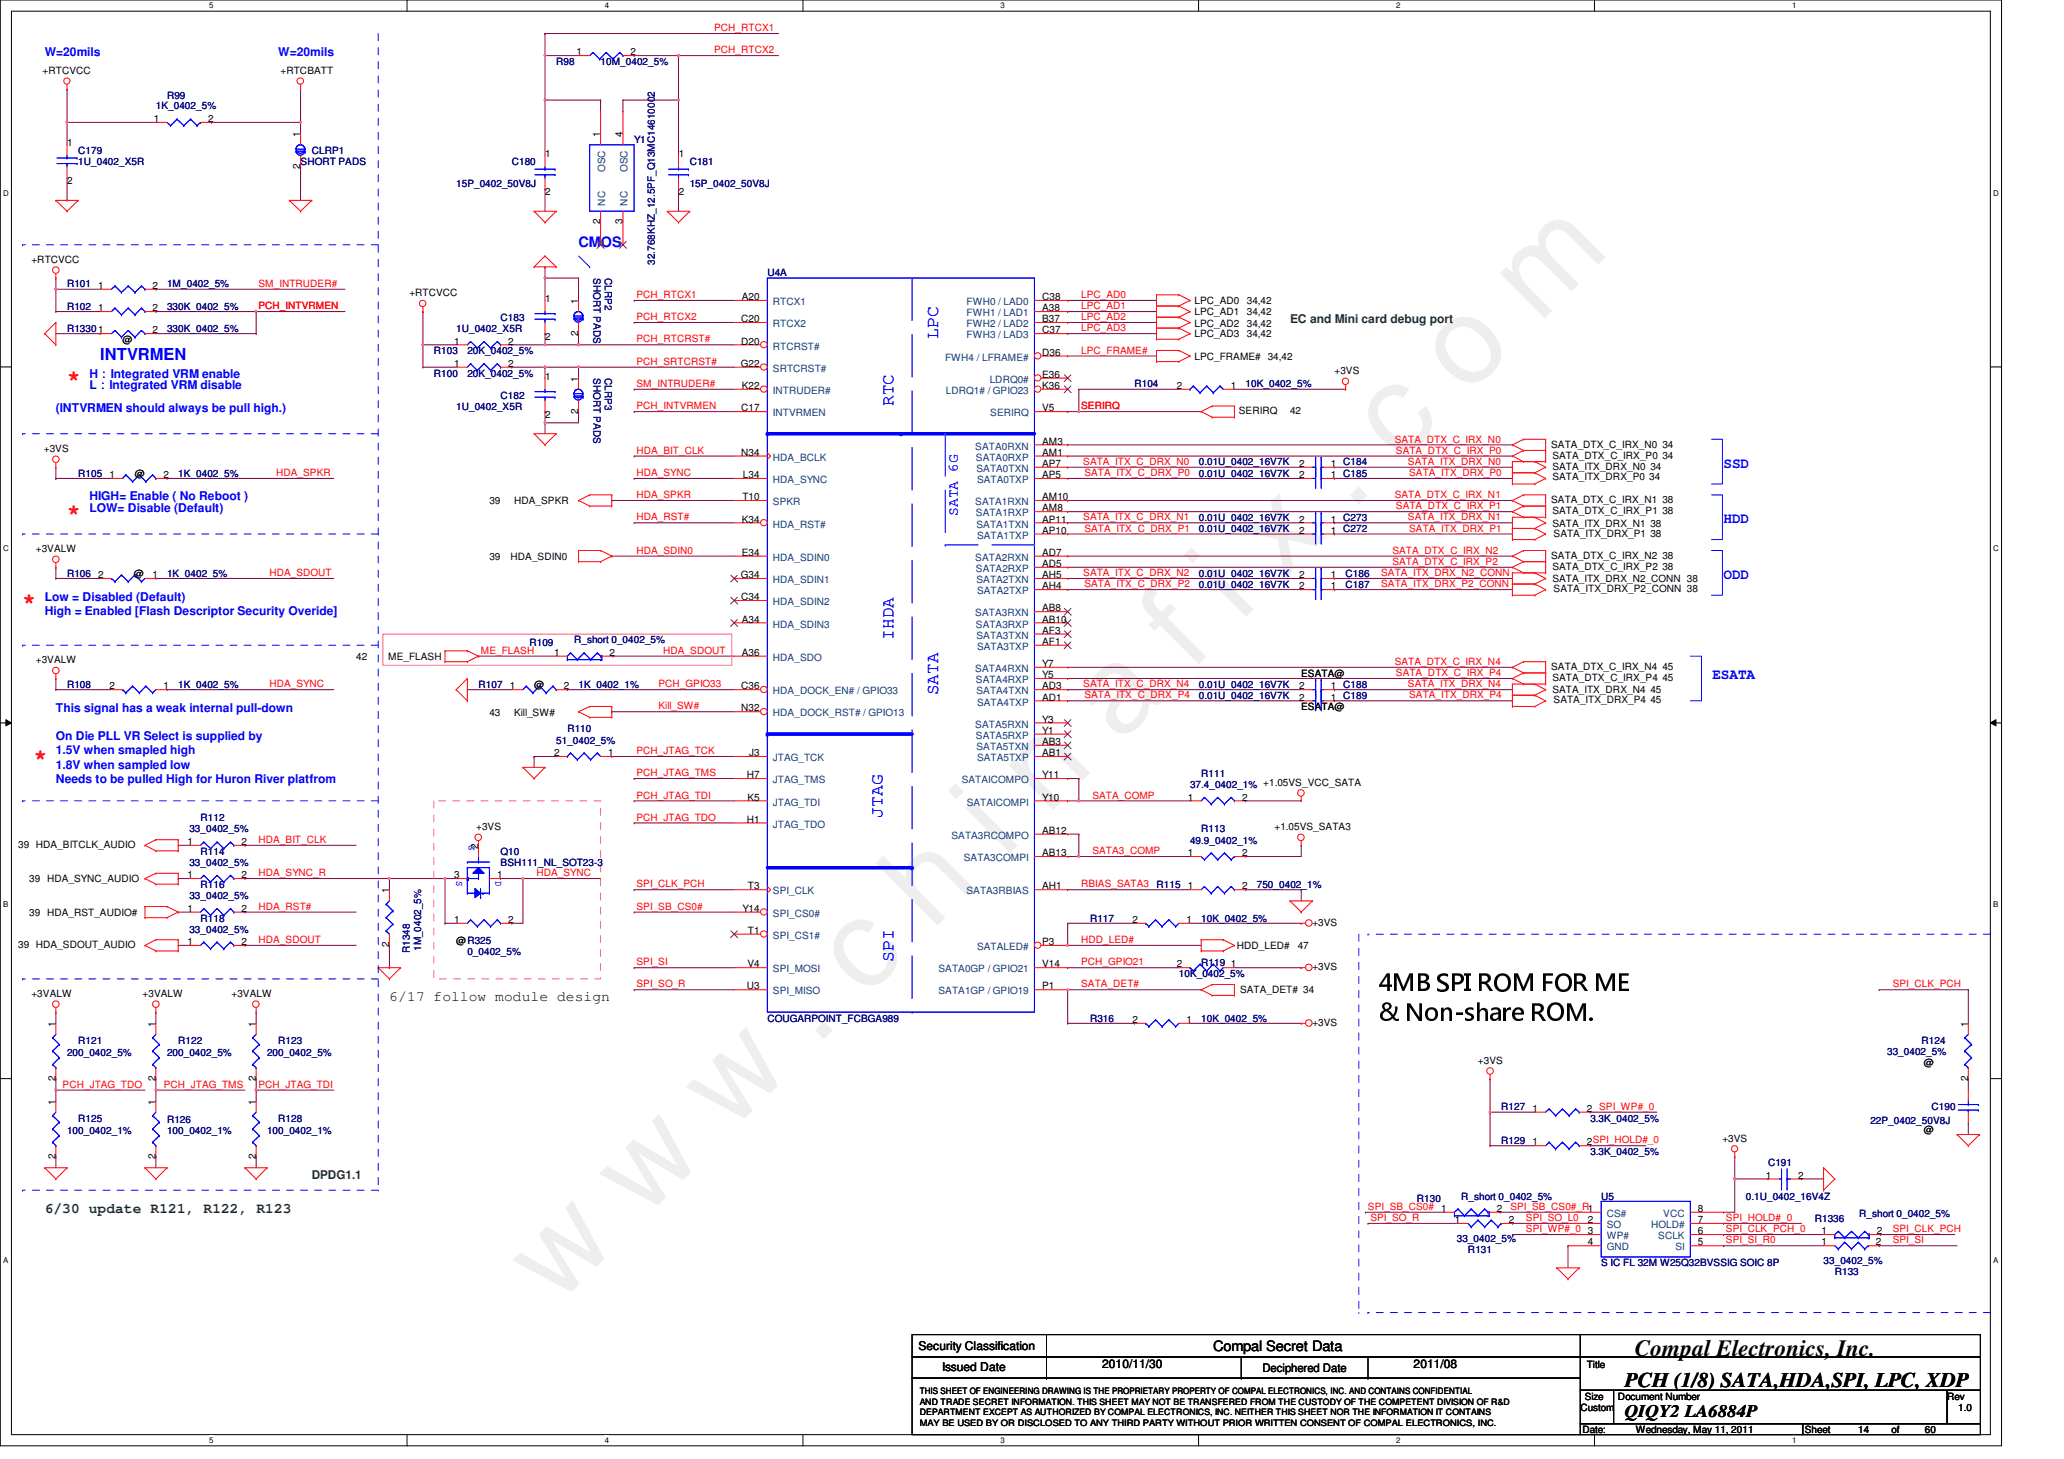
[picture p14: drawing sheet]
<svg xmlns="http://www.w3.org/2000/svg" width="297mm" height="210mm" viewBox="0 0 297 210" stroke-linecap="round" stroke-linejoin="round" font-family="sans-serif">
<defs><g id="words">
<text font-size="17.6" fill="#f0f" x="80.1" y="188" transform="rotate(-45 80.1 188)">w w w . c h i n a f i x . c o m</text>
<text font-size="3.3" x="235.3" y="195.1">Compal Electronics, Inc.</text>
<g font-size="3.2" fill="#f00">
<text x="9.6" y="55.5">*</text>
<text x="9.6" y="74.6">*</text>
<text x="3.3" y="87.5">*</text>
<text x="4.9" y="109.8">*</text>
</g>
<text font-size="3" x="233.8" y="199.5">PCH (1/8) SATA,HDA,SPI, LPC, XDP</text>
<g font-size="2.5" fill="#00f">
<text x="135" y="48.8" transform="rotate(-90 135 48.8)">LPC</text>
<text x="128.6" y="58.4" transform="rotate(-90 128.6 58.4)">RTC</text>
<text x="128.6" y="92" transform="rotate(-90 128.6 92)">IHDA</text>
<text x="135" y="100" transform="rotate(-90 135 100)">SATA</text>
<text x="127" y="117.6" transform="rotate(-90 127 117.6)">JTAG</text>
<text x="128.6" y="138.4" transform="rotate(-90 128.6 138.4)">SPI</text>
</g>
<text font-size="2.5" x="233.8" y="203.9">QIQY2 LA6884P</text>
<text font-size="2.4" fill="#00f" x="14.4" y="51.8">INTVRMEN</text>
<g font-size="2.1" fill="#00f">
<text x="83.3" y="35.5">CMOS</text>
<text x="248" y="67.3">SSD</text>
<text x="137.8" y="74.2" transform="rotate(-90 137.8 74.2)">SATA 6G</text>
<text x="248" y="75.3">HDD</text>
<text x="248" y="83.3">ODD</text>
<text x="246.4" y="97.7">ESATA</text>
</g>
<g font-size="2.1">
<text x="56" y="144">6/17 follow module design</text>
<text x="174.6" y="194.4">Compal Secret Data</text>
</g>
<text font-size="2.1" fill="#008000" x="6.4" y="174.5">6/30 update R121, R122, R123</text>
<g font-size="1.7" fill="#00f">
<text x="6.4" y="8">W=20mils</text>
<text x="40" y="8">W=20mils</text>
<text x="8" y="59.2">(INTVRMEN should always be pull high.)</text>
<text x="12.9" y="56">L</text>
<text x="12.9" y="54.4">H</text>
<text x="15.7" y="56">Integrated VRM disable</text>
<text x="16" y="54.4">Integrated VRM enable</text>
<text x="12.9" y="73.6">LOW= Disable (Default)</text>
<text x="12.9" y="72">HIGH= Enable ( No Reboot )</text>
<text x="6.4" y="86.4">Low = Disabled (Default)</text>
<text x="6.4" y="88.5">High = Enabled [Flash Descriptor Security Overide]</text>
<text x="8" y="102.4">This signal has a weak internal pull-down</text>
<text x="8" y="106.5">On Die PLL VR Select is supplied by</text>
<text x="8" y="108.5">1.5V when smapled high</text>
<text x="8" y="110.6">1.8V when sampled low</text>
<text x="8" y="112.6">Needs to be pulled High for Huron River platfrom</text>
</g>
<g font-size="1.7" fill="#008000">
<text x="185.7" y="46.4">EC and Mini card debug port</text>
<text x="44.9" y="169.6">DPDG1.1</text>
</g>
<g font-size="1.7">
<text x="132.2" y="194.3">Security Classification</text>
<text x="135.6" y="197.3">Issued Date</text>
<text x="158.6" y="196.8">2010/11/30</text>
<text x="181.7" y="197.4">Deciphered Date</text>
<text x="203.4" y="196.8">2011/08</text>
</g>
<g font-size="1.4" fill="#f00">
<text x="102.8" y="4.5">PCH_RTCX1</text>
<text x="102.8" y="7.7">PCH_RTCX2</text>
<text x="37.2" y="41.3">SM_INTRUDER#</text>
<text x="37.2" y="44.5">PCH_INTVRMEN</text>
<text x="91.6" y="42.9">PCH_RTCX1</text>
<text x="91.6" y="46.1">PCH_RTCX2</text>
<text x="155.6" y="46.1">LPC_AD2</text>
<text x="155.6" y="42.9">LPC_AD0</text>
<text x="155.6" y="47.7">LPC_AD3</text>
<text x="155.6" y="44.5">LPC_AD1</text>
<text x="91.6" y="49.3">PCH_RTCRST#</text>
<text x="91.6" y="52.5">PCH_SRTCRST#</text>
<text x="155.6" y="50.9">LPC_FRAME#</text>
<text x="91.6" y="55.7">SM_INTRUDER#</text>
<text x="91.6" y="58.9">PCH_INTVRMEN</text>
<text x="155.6" y="58.9">SERIRQ</text>
<text x="91.6" y="65.3">HDA_BIT_CLK</text>
<text x="200.7" y="63.7">SATA_DTX_C_IRX_N0</text>
<text x="200.9" y="65.3">SATA_DTX_C_IRX_P0</text>
<text x="39.7" y="68.5">HDA_SPKR</text>
<text x="91.6" y="71.7">HDA_SPKR</text>
<text x="91.6" y="68.5">HDA_SYNC</text>
<text x="155.9" y="66.9">SATA_ITX_C_DRX_N0</text>
<text x="156.1" y="68.5">SATA_ITX_C_DRX_P0</text>
<text x="200.7" y="71.7">SATA_DTX_C_IRX_N1</text>
<text x="202.6" y="66.9">SATA_ITX_DRX_N0</text>
<text x="202.8" y="68.5">SATA_ITX_DRX_P0</text>
<text x="91.6" y="74.9">HDA_RST#</text>
<text x="155.9" y="74.9">SATA_ITX_C_DRX_N1</text>
<text x="156.1" y="76.5">SATA_ITX_C_DRX_P1</text>
<text x="200.9" y="73.3">SATA_DTX_C_IRX_P1</text>
<text x="202.6" y="74.9">SATA_ITX_DRX_N1</text>
<text x="202.8" y="76.5">SATA_ITX_DRX_P1</text>
<text x="38.8" y="82.9">HDA_SDOUT</text>
<text x="91.6" y="79.7">HDA_SDIN0</text>
<text x="155.9" y="82.9">SATA_ITX_C_DRX_N2</text>
<text x="198.8" y="82.9">SATA_ITX_DRX_N2_CONN</text>
<text x="200.4" y="79.7">SATA_DTX_C_IRX_N2</text>
<text x="200.4" y="81.3">SATA_DTX_C_IRX_P2</text>
<text x="156.1" y="84.5">SATA_ITX_C_DRX_P2</text>
<text x="198.8" y="84.5">SATA_ITX_DRX_P2_CONN</text>
<text x="69.2" y="94.1">ME_FLASH</text>
<text x="95.4" y="94.1">HDA_SDOUT</text>
<text x="200.7" y="95.7">SATA_DTX_C_IRX_N4</text>
<text x="38.8" y="98.9">HDA_SYNC</text>
<text x="94.8" y="98.9">PCH_GPIO33</text>
<text x="155.9" y="98.9">SATA_ITX_C_DRX_N4</text>
<text x="156.1" y="100.5">SATA_ITX_C_DRX_P4</text>
<text x="200.9" y="97.3">SATA_DTX_C_IRX_P4</text>
<text x="202.6" y="98.9">SATA_ITX_DRX_N4</text>
<text x="202.8" y="100.5">SATA_ITX_DRX_P4</text>
<text x="94.8" y="102.1">Kill_SW#</text>
<text x="91.6" y="108.5">PCH_JTAG_TCK</text>
<text x="91.6" y="111.7">PCH_JTAG_TMS</text>
<text x="91.6" y="114.9">PCH_JTAG_TDI</text>
<text x="91.6" y="118.1">PCH_JTAG_TDO</text>
<text x="157.2" y="114.9">SATA_COMP</text>
<text x="37.2" y="121.3">HDA_BIT_CLK</text>
<text x="157.2" y="122.9">SATA3_COMP</text>
<text x="37.2" y="130.9">HDA_RST#</text>
<text x="37.2" y="126.1">HDA_SYNC_R</text>
<text x="77.2" y="126.1">HDA_SYNC</text>
<text x="91.6" y="127.7">SPI_CLK_PCH</text>
<text x="91.6" y="130.9">SPI_SB_CS0#</text>
<text x="155.6" y="127.7">RBIAS_SATA3</text>
<text x="37.2" y="135.7">HDA_SDOUT</text>
<text x="155.6" y="135.7">HDD_LED#</text>
<text x="91.6" y="138.9">SPI_SI</text>
<text x="91.6" y="142.1">SPI_SO_R</text>
<text x="155.6" y="138.9">PCH_GPIO21</text>
<text x="155.6" y="142.1">SATA_DET#</text>
<text x="272.4" y="142.1">SPI_CLK_PCH</text>
<text x="9" y="156.5">PCH_JTAG_TDO</text>
<text x="23.6" y="156.5">PCH_JTAG_TMS</text>
<text x="37.2" y="156.5">PCH_JTAG_TDI</text>
<text x="196.9" y="174.1">SPI_SB_CS0#</text>
<text x="197.2" y="175.7">SPI_SO_R</text>
<text x="217.4" y="174.1">SPI_SB_CS0#_R1</text>
<text x="219.6" y="177.3">SPI_WP#_0</text>
<text x="219.6" y="175.7">SPI_SO_L0</text>
<text x="248.4" y="175.7">SPI_HOLD#_0</text>
<text x="248.4" y="178.9">SPI_SI_R0</text>
<text x="248.4" y="177.3">SPI_CLK_PCH_0</text>
<text x="272.4" y="178.9">SPI_SI</text>
<text x="272.4" y="177.3">SPI_CLK_PCH</text>
</g>
<g font-size="1.4">
<text x="6.1" y="10.6">+RTCVCC</text>
<text x="40.4" y="10.6">+RTCBATT</text>
<text x="83" y="8">1</text>
<text x="90.8" y="8">2</text>
<text x="22.1" y="17.6">1</text>
<text x="30" y="17.6">2</text>
<text x="9.7" y="21">1</text>
<text x="43.2" y="19.7" transform="rotate(-90 43.2 19.7)">1</text>
<text x="78.5" y="22.6">1</text>
<text x="86.4" y="19.7" transform="rotate(-90 86.4 19.7)">1</text>
<text x="89.6" y="19.7" transform="rotate(-90 89.6 19.7)">4</text>
<text x="97.7" y="22.6">1</text>
<text x="9.7" y="26.5">2</text>
<text x="43.2" y="24.3" transform="rotate(-90 43.2 24.3)">2</text>
<text x="78.5" y="28.1">2</text>
<text x="97.7" y="28.1">2</text>
<text x="86.4" y="32.3" transform="rotate(-90 86.4 32.3)">2</text>
<text x="89.6" y="32.3" transform="rotate(-90 89.6 32.3)">3</text>
<text x="4.5" y="37.8">+RTCVCC</text>
<text x="14.1" y="41.6">1</text>
<text x="22" y="41.6">2</text>
<text x="14.1" y="44.8">1</text>
<text x="22" y="48">2</text>
<text x="22" y="44.8">2</text>
<text x="58.9" y="42.6">+RTCVCC</text>
<text x="78.5" y="43.4">1</text>
<text x="83.2" y="43.7" transform="rotate(-90 83.2 43.7)">1</text>
<text x="106.7" y="46.4">C20</text>
<text x="106.8" y="43.2">A20</text>
<text x="150" y="43.2">C38</text>
<text x="150" y="44.8">A38</text>
<text x="150" y="46.4">B37</text>
<text x="150" y="48">C37</text>
<text x="171.9" y="43.8">LPC_AD0</text>
<text x="171.9" y="45.4">LPC_AD1</text>
<text x="171.9" y="47">LPC_AD2</text>
<text x="179.4" y="43.8">34,42</text>
<text x="179.4" y="45.4">34,42</text>
<text x="179.4" y="47">34,42</text>
<text x="17.6" y="49.4">@</text>
<text x="65.4" y="49.6">1</text>
<text x="65.4" y="52.8">1</text>
<text x="73.1" y="49.6">2</text>
<text x="73.1" y="52.8">2</text>
<text x="78.5" y="48.8">2</text>
<text x="83.2" y="48.3" transform="rotate(-90 83.2 48.3)">2</text>
<text x="106.6" y="52.8">G22</text>
<text x="106.7" y="49.6">D20</text>
<text x="150" y="51.2">D36</text>
<text x="171.9" y="48.6">LPC_AD3</text>
<text x="171.9" y="51.8">LPC_FRAME# 34,42</text>
<text x="179.4" y="48.6">34,42</text>
<text x="192" y="53.8">+3VS</text>
<text x="78.5" y="54.6">1</text>
<text x="83.2" y="59.5" transform="rotate(-90 83.2 59.5)">2</text>
<text x="83.2" y="54.9" transform="rotate(-90 83.2 54.9)">1</text>
<text x="106.7" y="59.2">C17</text>
<text x="106.8" y="56">K22</text>
<text x="150" y="56">K36</text>
<text x="150" y="54.4">E36</text>
<text x="150" y="59.2">V5</text>
<text x="169.4" y="56">2</text>
<text x="177.1" y="56">1</text>
<text x="178.3" y="59.6">SERIRQ</text>
<text x="185.7" y="59.6">42</text>
<text x="6.3" y="65.1">+3VS</text>
<text x="78.5" y="60.1">2</text>
<text x="106.7" y="65.6">N34</text>
<text x="150" y="64">AM3</text>
<text x="150" y="65.6">AM1</text>
<text x="223.2" y="64.4">SATA_DTX_C_IRX_N0 34</text>
<text x="223.4" y="66">SATA_DTX_C_IRX_P0 34</text>
<text x="15.7" y="68.8">1</text>
<text x="19.4" y="68.6">@</text>
<text x="23.5" y="68.8">2</text>
<text x="106.8" y="72">T10</text>
<text x="106.9" y="68.8">L34</text>
<text x="150" y="67.2">AP7</text>
<text x="150" y="68.8">AP5</text>
<text x="150" y="72">AM10</text>
<text x="187" y="68.8">2</text>
<text x="187" y="67.2">2</text>
<text x="191.5" y="68.8">1 C185</text>
<text x="191.5" y="67.2">1 C184</text>
<text x="223.4" y="67.6">SATA_ITX_DRX_N0 34</text>
<text x="223.4" y="69">SATA_ITX_DRX_P0 34</text>
<text x="70.4" y="72.6">39</text>
<text x="74" y="72.6">HDA_SPKR</text>
<text x="106.8" y="75.2">K34</text>
<text x="150" y="73.6">AM8</text>
<text x="150" y="75.2">AP11</text>
<text x="150" y="76.8">AP10</text>
<text x="187" y="76.8">2</text>
<text x="187" y="75.2">2</text>
<text x="191.5" y="76.8">1 C272</text>
<text x="191.5" y="75.2">1 C273</text>
<text x="223.2" y="72.4">SATA_DTX_C_IRX_N1 38</text>
<text x="223.4" y="75.8">SATA_ITX_DRX_N1 38</text>
<text x="223.4" y="74">SATA_DTX_C_IRX_P1 38</text>
<text x="223.6" y="77.2">SATA_ITX_DRX_P1 38</text>
<text x="5.2" y="79.5">+3VALW</text>
<text x="14.1" y="83.2">2</text>
<text x="19.3" y="83">@</text>
<text x="22" y="83.2">1</text>
<text x="70.4" y="80.6">39</text>
<text x="73.5" y="80.6">HDA_SDIN0</text>
<text x="106.6" y="83.2">G34</text>
<text x="106.8" y="80">E34</text>
<text x="150" y="80">AD7</text>
<text x="150" y="81.6">AD5</text>
<text x="150" y="83.2">AH5</text>
<text x="187" y="83.2">2</text>
<text x="191.5" y="83.2">1</text>
<text x="223.2" y="80.4">SATA_DTX_C_IRX_N2 38</text>
<text x="223.4" y="82">SATA_DTX_C_IRX_P2 38</text>
<text x="223.4" y="83.8">SATA_ITX_DRX_N2_CONN 38</text>
<text x="106.7" y="86.4">C34</text>
<text x="106.8" y="89.6">A34</text>
<text x="150" y="84.8">AH4</text>
<text x="150" y="88">AB8</text>
<text x="150" y="89.6">AB10</text>
<text x="187" y="84.8">2</text>
<text x="191.5" y="84.8">1</text>
<text x="223.6" y="85.2">SATA_ITX_DRX_P2_CONN 38</text>
<text x="5.2" y="95.5">+3VALW</text>
<text x="51.3" y="95">42</text>
<text x="55.9" y="95">ME_FLASH</text>
<text x="79.7" y="94.4">1</text>
<text x="87.7" y="94.4">2</text>
<text x="106.8" y="94.4">A36</text>
<text x="150" y="91.2">AF3</text>
<text x="150" y="92.8">AF1</text>
<text x="150" y="96">Y7</text>
<text x="15.7" y="99.2">2</text>
<text x="23.5" y="99.2">1</text>
<text x="73.4" y="99.2">1</text>
<text x="76.9" y="99">@</text>
<text x="81.1" y="99.2">2</text>
<text x="106.7" y="99.2">C36</text>
<text x="150" y="97.6">Y5</text>
<text x="150" y="99.2">AD3</text>
<text x="150" y="100.8">AD1</text>
<text x="187" y="99.2">2</text>
<text x="187" y="100.8">2</text>
<text x="187.3" y="97.4">ESATA@</text>
<text x="191.5" y="99.2">1 C188</text>
<text x="191.5" y="100.8">1 C189</text>
<text x="223.2" y="96.4">SATA_DTX_C_IRX_N4 45</text>
<text x="223.4" y="99.8">SATA_ITX_DRX_N4 45</text>
<text x="223.4" y="98">SATA_DTX_C_IRX_P4 45</text>
<text x="223.6" y="101.2">SATA_ITX_DRX_P4 45</text>
<text x="70.4" y="103">43</text>
<text x="74" y="103">Kill_SW#</text>
<text x="106.7" y="102.4">N32</text>
<text x="150" y="104">Y3</text>
<text x="150" y="105.6">Y1</text>
<text x="150" y="107.2">AB3</text>
<text x="187.3" y="102.2">ESATA@</text>
<text x="79.7" y="108.8">2</text>
<text x="87.5" y="108.8">1</text>
<text x="107.5" y="112">H7</text>
<text x="107.8" y="108.8">J3</text>
<text x="150" y="108.8">AB1</text>
<text x="150" y="112">Y11</text>
<text x="68.5" y="119.5">+3VS</text>
<text x="107.5" y="118.4">H1</text>
<text x="107.6" y="115.2">K5</text>
<text x="150" y="115.2">Y10</text>
<text x="150" y="120">AB12</text>
<text x="171" y="115.2">1</text>
<text x="178.8" y="115.2">2</text>
<text x="183.4" y="119.5">+1.05VS_SATA3</text>
<text x="2.6" y="122">39 HDA_BITCLK_AUDIO</text>
<text x="27" y="121.6">1</text>
<text x="34.7" y="121.6">2</text>
<text x="68.8" y="122.1" transform="rotate(-90 68.8 122.1)">2</text>
<text x="150" y="123.2">AB13</text>
<text x="171" y="123.2">1</text>
<text x="178.8" y="123.2">2</text>
<text x="4.2" y="126.8">39 HDA_SYNC_AUDIO</text>
<text x="4.2" y="131.8">39 HDA_RST_AUDIO#</text>
<text x="27" y="131.2">1</text>
<text x="27" y="126.4">1</text>
<text x="34.7" y="131.2">2</text>
<text x="34.7" y="126.4">2</text>
<text x="56" y="128.5" transform="rotate(-90 56 128.5)">1</text>
<text x="65.4" y="126.4">3</text>
<text x="71.5" y="126.4">1</text>
<text x="106.8" y="131.2">Y14</text>
<text x="107.6" y="128">T3</text>
<text x="150" y="128">AH1</text>
<text x="171" y="128">1</text>
<text x="178.8" y="128">2</text>
<text x="2.6" y="136.4">39 HDA_SDOUT_AUDIO</text>
<text x="27" y="136">1</text>
<text x="34.7" y="136">2</text>
<text x="56" y="136.3" transform="rotate(-90 56 136.3)">2</text>
<text x="65.4" y="132.8">1</text>
<text x="65.6" y="135.8">@R325</text>
<text x="73.1" y="132.8">2</text>
<text x="107.6" y="134.4">T1</text>
<text x="150" y="136">P3</text>
<text x="163" y="132.8">2</text>
<text x="170.8" y="132.8">1</text>
<text x="178" y="136.6">HDD_LED#</text>
<text x="186.8" y="136.6">47</text>
<text x="188.9" y="133.2">+3VS</text>
<text x="4.5" y="143.5">+3VALW</text>
<text x="20.5" y="143.5">+3VALW</text>
<text x="33.3" y="143.5">+3VALW</text>
<text x="107.5" y="142.4">U3</text>
<text x="107.6" y="139.2">V4</text>
<text x="150" y="139.2">V14</text>
<text x="150" y="142.4">P1</text>
<text x="169.4" y="139.2">2</text>
<text x="177.1" y="139.2">1</text>
<text x="178.5" y="142.8">SATA_DET# 34</text>
<text x="188.9" y="139.6">+3VS</text>
<text x="8" y="147.7" transform="rotate(-90 8 147.7)">1</text>
<text x="22.4" y="147.7" transform="rotate(-90 22.4 147.7)">1</text>
<text x="36.8" y="147.7" transform="rotate(-90 36.8 147.7)">1</text>
<text x="163" y="147.2">2</text>
<text x="170.8" y="147.2">1</text>
<text x="188.9" y="147.6">+3VS</text>
<text x="283.2" y="147.7" transform="rotate(-90 283.2 147.7)">1</text>
<text x="8" y="155.5" transform="rotate(-90 8 155.5)">2</text>
<text x="22.4" y="155.5" transform="rotate(-90 22.4 155.5)">2</text>
<text x="36.8" y="155.5" transform="rotate(-90 36.8 155.5)">2</text>
<text x="212.7" y="153.1">+3VS</text>
<text x="276.9" y="153.4">@</text>
<text x="283.2" y="155.5" transform="rotate(-90 283.2 155.5)">2</text>
<text x="8" y="158.9" transform="rotate(-90 8 158.9)">1</text>
<text x="22.4" y="158.9" transform="rotate(-90 22.4 158.9)">1</text>
<text x="36.8" y="158.9" transform="rotate(-90 36.8 158.9)">1</text>
<text x="220.5" y="160">1</text>
<text x="228.4" y="160">2 SPI_WP#_0</text>
<text x="8" y="166.7" transform="rotate(-90 8 166.7)">2</text>
<text x="22.4" y="166.7" transform="rotate(-90 22.4 166.7)">2</text>
<text x="36.8" y="166.7" transform="rotate(-90 36.8 166.7)">2</text>
<text x="220.5" y="164.8">1</text>
<text x="228.4" y="164.8">2SPI_HOLD#_0</text>
<text x="247.9" y="164.2">+3VS</text>
<text x="276.9" y="163">@</text>
<text x="254.1" y="169.6">1</text>
<text x="258.8" y="169.6">2</text>
<text x="207.4" y="174.4">1</text>
<text x="209.4" y="176">1</text>
<text x="215.4" y="174.4">2</text>
<text x="217.1" y="176">2</text>
<text x="228.5" y="176">2</text>
<text x="228.5" y="177.6">3</text>
<text x="228.5" y="179.2">4</text>
<text x="244.4" y="174.4">8</text>
<text x="244.4" y="176">7</text>
<text x="244.4" y="177.6">6</text>
<text x="244.4" y="179.2">5</text>
<text x="262.1" y="179.2">1</text>
<text x="262.1" y="177.6">1</text>
<text x="270" y="179.2">2</text>
<text x="270.1" y="177.6">2</text>
<text x="228.4" y="196.7">Title</text>
<text x="227.4" y="203">Custom</text>
<text x="228.1" y="201.4">Size</text>
<text x="232.9" y="201.4">Document Number</text>
<text x="280.2" y="201.4">Rev</text>
<text x="281.8" y="203">1.0</text>
<text x="227.7" y="206.2">Date:</text>
<text x="235.4" y="206.2">Wednesday, May 11, 2011</text>
<text x="259.7" y="206.2">Sheet</text>
<text x="267.4" y="206.2">14</text>
<text x="272.2" y="206.2">of</text>
<text x="277" y="206.2">60</text>
</g>
<g font-size="1.4" fill="#000080">
<text x="80" y="9.4">R98</text>
<text x="86.4" y="9.4">10M_0402_5%</text>
<text x="22.4" y="15.7">1K_0402_5%</text>
<text x="24" y="14.2">R99</text>
<text x="11.3" y="22.2">C179</text>
<text x="11.3" y="23.7">1U_0402_X5R</text>
<text x="43.3" y="23.7">SHORT PADS</text>
<text x="44.9" y="22.2">CLRP1</text>
<text x="73.7" y="23.7">C180</text>
<text x="91.3" y="20.6">Y1</text>
<text x="99.3" y="23.7">C181</text>
<text x="65.6" y="27">15P_0402_50V8J</text>
<text x="99.3" y="27">15P_0402_50V8J</text>
<text x="9.6" y="41.4">R101</text>
<text x="24" y="41.4">1M_0402_5%</text>
<text x="85.4" y="40" transform="rotate(90 85.4 40)">SHORT PADS</text>
<text x="87" y="40" transform="rotate(90 87 40)">CLRP2</text>
<text x="94.2" y="38.1" transform="rotate(-90 94.2 38.1)">32.768KHZ_12.5PF_Q13MC14610002</text>
<text x="110.4" y="39.7">U4A</text>
<text x="9.6" y="47.7">R13301</text>
<text x="9.6" y="44.6">R102</text>
<text x="24" y="44.6">330K_0402_5%</text>
<text x="24" y="47.7">330K_0402_5%</text>
<text x="65.6" y="47.7">1U_0402_X5R</text>
<text x="72" y="46.2">C183</text>
<text x="62.4" y="51">R103</text>
<text x="67.3" y="51">20K_0402_5%</text>
<text x="62.4" y="54.2">R100</text>
<text x="65.6" y="59">1U_0402_X5R</text>
<text x="67.3" y="54.2">20K_0402_5%</text>
<text x="72" y="57.4">C182</text>
<text x="85.4" y="54.4" transform="rotate(90 85.4 54.4)">SHORT PADS</text>
<text x="87" y="54.4" transform="rotate(90 87 54.4)">CLRP3</text>
<text x="163.3" y="55.7">R104</text>
<text x="179.3" y="55.7">10K_0402_5%</text>
<text x="11.3" y="68.6">R105</text>
<text x="25.6" y="68.6">1K_0402_5%</text>
<text x="172.5" y="68.6">0.01U_0402_16V7K</text>
<text x="172.5" y="67">0.01U_0402_16V7K</text>
<text x="172.5" y="76.6">0.01U_0402_16V7K</text>
<text x="172.5" y="75">0.01U_0402_16V7K</text>
<text x="9.6" y="83">R106</text>
<text x="24" y="83">1K_0402_5%</text>
<text x="172.5" y="83">0.01U_0402_16V7K</text>
<text x="193.7" y="83">C186</text>
<text x="172.5" y="84.6">0.01U_0402_16V7K</text>
<text x="193.7" y="84.6">C187</text>
<text x="76.2" y="92.9">R109</text>
<text x="82.6" y="92.6">R_short 0_0402_5%</text>
<text x="9.6" y="99">R108</text>
<text x="25.6" y="99">1K_0402_5%</text>
<text x="68.9" y="99">R107</text>
<text x="83.3" y="99">1K_0402_1%</text>
<text x="172.5" y="99">0.01U_0402_16V7K</text>
<text x="172.5" y="100.6">0.01U_0402_16V7K</text>
<text x="80" y="107">51_0402_5%</text>
<text x="81.7" y="105.4">R110</text>
<text x="171.3" y="113.4">37.4_0402_1% +1.05VS_VCC_SATA</text>
<text x="172.9" y="111.8">R111</text>
<text x="27.3" y="119.8">33_0402_5%</text>
<text x="28.9" y="118.2">R112</text>
<text x="172.9" y="119.8">R113</text>
<text x="27.3" y="124.6">33_0402_5%</text>
<text x="28.9" y="123">R114</text>
<text x="72" y="123">Q10</text>
<text x="72" y="124.6">BSH111_NL_SOT23-3</text>
<text x="171.3" y="121.4">49.9_0402_1%</text>
<text x="27.3" y="129.4">33_0402_5%</text>
<text x="28.9" y="127.8">R116</text>
<text x="166.4" y="127.8">R115</text>
<text x="180.9" y="127.8">750_0402_1%</text>
<text x="27.3" y="134.2">33_0402_5%</text>
<text x="28.9" y="132.6">R118</text>
<text x="59" y="137.1" transform="rotate(-90 59 137.1)">R1348</text>
<text x="60.6" y="136.8" transform="rotate(-90 60.6 136.8)">1M_0402_5%</text>
<text x="67.3" y="137.4">0_0402_5%</text>
<text x="156.9" y="132.6">R117</text>
<text x="172.9" y="132.6">10K_0402_5%</text>
<text x="169.7" y="140.6">10K_0402_5%</text>
<text x="172.9" y="139">R119</text>
<text x="110.4" y="147">COUGARPOINT_FCBGA989</text>
<text x="156.9" y="147">R316</text>
<text x="172.9" y="147">10K_0402_5%</text>
<text x="9.6" y="151.9">200_0402_5%</text>
<text x="11.3" y="150.2">R121</text>
<text x="24" y="151.9">200_0402_5%</text>
<text x="25.6" y="150.2">R122</text>
<text x="38.4" y="151.9">200_0402_5%</text>
<text x="40" y="150.2">R123</text>
<text x="271.6" y="151.8">33_0402_5%</text>
<text x="276.5" y="150.2">R124</text>
<text x="11.3" y="161.4">R125</text>
<text x="24" y="161.5">R126</text>
<text x="40" y="161.4">R128</text>
<text x="216" y="159.8">R127</text>
<text x="228.9" y="161.4">3.3K_0402_5%</text>
<text x="269.2" y="161.7">22P_0402_50V8J</text>
<text x="278" y="159.8">C190</text>
<text x="9.6" y="163.1">100_0402_1%</text>
<text x="24" y="163.1">100_0402_1%</text>
<text x="38.4" y="163.1">100_0402_1%</text>
<text x="216" y="164.6">R129</text>
<text x="228.9" y="166.2">3.3K_0402_5%</text>
<text x="254.4" y="167.8">C191</text>
<text x="203.9" y="172.9">R130</text>
<text x="210.3" y="172.6">R_short 0_0402_5%</text>
<text x="230.4" y="172.6">U5</text>
<text x="251.3" y="172.6">0.1U_0402_16V4Z</text>
<text x="209.7" y="178.6">33_0402_5%</text>
<text x="261.2" y="175.8">R1336</text>
<text x="267.6" y="175.1">R_short 0_0402_5%</text>
<text x="211.3" y="180.2">R131</text>
<text x="230.4" y="182.2">S IC FL 32M W25Q32BVSSIG SOIC 8P</text>
<text x="262.4" y="181.8">33_0402_5%</text>
<text x="264" y="183.5">R133</text>
</g>
<g font-size="1.4" fill="#004080">
<text x="87.1" y="29.6" transform="rotate(-90 87.1 29.6)">NC</text>
<text x="87.1" y="24.8" transform="rotate(-90 87.1 24.8)">OSC</text>
<text x="90.3" y="29.6" transform="rotate(-90 90.3 29.6)">NC</text>
<text x="90.3" y="24.8" transform="rotate(-90 90.3 24.8)">OSC</text>
<text x="111.2" y="43.9">RTCX1</text>
<text x="111.2" y="47.1">RTCX2</text>
<text x="139.1" y="43.9">FWH0 / LAD0</text>
<text x="139.1" y="45.5">FWH1 / LAD1</text>
<text x="139.1" y="47.1">FWH2 / LAD2</text>
<text x="111.2" y="50.3">RTCRST#</text>
<text x="111.2" y="53.5">SRTCRST#</text>
<text x="136" y="51.9">FWH4 / LFRAME#</text>
<text x="139.1" y="48.7">FWH3 / LAD3</text>
<text x="111.2" y="59.9">INTVRMEN</text>
<text x="111.2" y="56.7">INTRUDER#</text>
<text x="136.1" y="56.7">LDRQ1# / GPIO23</text>
<text x="142.4" y="55.1">LDRQ0#</text>
<text x="142.5" y="59.9">SERIRQ</text>
<text x="140.4" y="64.7">SATA0RXN</text>
<text x="111.2" y="66.3">HDA_BCLK</text>
<text x="111.2" y="69.5">HDA_SYNC</text>
<text x="140.4" y="66.3">SATA0RXP</text>
<text x="140.5" y="67.9">SATA0TXN</text>
<text x="140.6" y="69.5">SATA0TXP</text>
<text x="111.2" y="75.9">HDA_RST#</text>
<text x="111.2" y="72.7">SPKR</text>
<text x="140.4" y="72.7">SATA1RXN</text>
<text x="140.4" y="74.3">SATA1RXP</text>
<text x="140.5" y="75.9">SATA1TXN</text>
<text x="140.6" y="77.5">SATA1TXP</text>
<text x="111.2" y="80.7">HDA_SDIN0</text>
<text x="111.2" y="83.9">HDA_SDIN1</text>
<text x="140.4" y="80.7">SATA2RXN</text>
<text x="140.4" y="82.3">SATA2RXP</text>
<text x="140.5" y="83.9">SATA2TXN</text>
<text x="111.2" y="87.1">HDA_SDIN2</text>
<text x="140.4" y="88.7">SATA3RXN</text>
<text x="140.6" y="85.5">SATA2TXP</text>
<text x="111.2" y="95.1">HDA_SDO</text>
<text x="111.2" y="90.3">HDA_SDIN3</text>
<text x="140.4" y="90.3">SATA3RXP</text>
<text x="140.5" y="91.9">SATA3TXN</text>
<text x="140.6" y="93.5">SATA3TXP</text>
<text x="111.2" y="99.9">HDA_DOCK_EN# / GPIO33</text>
<text x="140.4" y="96.7">SATA4RXN</text>
<text x="140.4" y="98.3">SATA4RXP</text>
<text x="140.5" y="99.9">SATA4TXN</text>
<text x="140.6" y="101.5">SATA4TXP</text>
<text x="111.2" y="103.1">HDA_DOCK_RST# / GPIO13</text>
<text x="140.4" y="104.7">SATA5RXN</text>
<text x="140.4" y="106.3">SATA5RXP</text>
<text x="140.5" y="107.9">SATA5TXN</text>
<text x="111.2" y="109.5">JTAG_TCK</text>
<text x="111.2" y="112.7">JTAG_TMS</text>
<text x="138.4" y="112.7">SATAICOMPO</text>
<text x="140.6" y="109.5">SATA5TXP</text>
<text x="111.2" y="115.9">JTAG_TDI</text>
<text x="111.2" y="119.1">JTAG_TDO</text>
<text x="139.1" y="115.9">SATAICOMPI</text>
<text x="136.9" y="120.7">SATA3RCOMPO</text>
<text x="138.7" y="123.9">SATA3COMPI</text>
<text x="111.2" y="128.7">SPI_CLK</text>
<text x="111.2" y="131.9">SPI_CS0#</text>
<text x="139.1" y="128.7">SATA3RBIAS</text>
<text x="111.2" y="135.1">SPI_CS1#</text>
<text x="140.6" y="136.7">SATALED#</text>
<text x="111.2" y="139.9">SPI_MOSI</text>
<text x="111.2" y="143.1">SPI_MISO</text>
<text x="135.1" y="139.9">SATA0GP / GPIO21</text>
<text x="135.1" y="143.1">SATA1GP / GPIO19</text>
<text x="231.2" y="175.1">CS#</text>
<text x="231.2" y="176.7">SO</text>
<text x="231.2" y="178.3">WP#</text>
<text x="231.2" y="179.9">GND</text>
<text x="237.6" y="176.7">HOLD#</text>
<text x="238.7" y="178.3">SCLK</text>
<text x="239.4" y="175.1">VCC</text>
<text x="241.1" y="179.9">SI</text>
</g>
<g font-size="1.4" fill="#00f">
<text x="67.5" y="121.6" transform="rotate(90 67.5 121.6)">G</text>
<text x="65.7" y="126.7" transform="rotate(90 65.7 126.7)">S</text>
<text x="71.3" y="126.7" transform="rotate(90 71.3 126.7)">D</text>
</g>
<g font-size="1.3">
<text x="132.4" y="200.6">THIS SHEET OF ENGINEERING DRAWING IS THE PROPRIETARY PROPERTY OF COMPAL ELECTRONICS, INC. AND CONTAINS CONFIDENTIAL</text>
<text x="132.4" y="202.1">AND TRADE SECRET INFORMATION. THIS SHEET MAY NOT BE TRANSFERED FROM THE CUSTODY OF THE COMPETENT DIVISION OF R&amp;D</text>
<text x="132.4" y="203.6">DEPARTMENT EXCEPT AS AUTHORIZED BY COMPAL ELECTRONICS, INC. NEITHER THIS SHEET NOR THE INFORMATION IT CONTAINS</text>
<text x="132.4" y="205.1">MAY BE USED BY OR DISCLOSED TO ANY THIRD PARTY WITHOUT PRIOR WRITTEN CONSENT OF COMPAL ELECTRONICS, INC.</text>
</g>
<g font-size="1.1">
<text x="30.1" y="1.1">5</text>
<text x="87" y="1.1">4</text>
<text x="144" y="1.1">3</text>
<text x="200.9" y="1.1">2</text>
<text x="257.9" y="1.1">1</text>
<text x=".5" y="28.1">D</text>
<text x="286.9" y="28.1">D</text>
<text x=".5" y="79.3">C</text>
<text x="286.9" y="79.3">C</text>
<text x=".5" y="130.5">B</text>
<text x="286.9" y="130.5">B</text>
<text x=".5" y="181.7">A</text>
<text x="286.9" y="181.7">A</text>
<text x="30.1" y="207.5">5</text>
<text x="87" y="207.5">4</text>
<text x="144" y="207.5">3</text>
<text x="200.9" y="207.5">2</text>
<text x="257.9" y="207.5">1</text>
</g>
</g></defs>
<path d="M0 0h288.1v208h-288.1zM1.6 1.6h284.8v204.8h-284.8z" fill="none" stroke="#000" stroke-width=".14"/>
<g fill="#fff">
<path d="M30.1 .2h.6v1.2h-.6z"/>
<path d="M30.1 206.6h.6v1.2h-.6z"/>
</g>
<path d="M58.6 0v1.6M58.6 206.4v1.6" fill="none" stroke="#000" stroke-width=".14"/>
<g fill="#fff">
<path d="M87 .2h.6v1.2h-.6z"/>
<path d="M87 206.6h.6v1.2h-.6z"/>
</g>
<path d="M115.6 0v1.6M115.6 206.4v1.6" fill="none" stroke="#000" stroke-width=".14"/>
<g fill="#fff">
<path d="M144 .2h.6v1.2h-.6z"/>
<path d="M144 206.6h.6v1.2h-.6z"/>
</g>
<path d="M172.5 0v1.6M172.5 206.4v1.6" fill="none" stroke="#000" stroke-width=".14"/>
<g fill="#fff">
<path d="M200.9 .2h.6v1.2h-.6z"/>
<path d="M200.9 206.6h.6v1.2h-.6z"/>
</g>
<path d="M229.5 0v1.6M229.5 206.4v1.6" fill="none" stroke="#000" stroke-width=".14"/>
<g fill="#fff">
<path d="M257.9 .2h.6v1.2h-.6z"/>
<path d="M257.9 206.6h.6v1.2h-.6z"/>
<path d="M.5 27.2h.7v1.2h-.7z"/>
<path d="M286.9 27.2h.7v1.2h-.7z"/>
<path d="M.5 78.4h.7v1.1h-.7z"/>
<path d="M286.9 78.4h.7v1.1h-.7z"/>
</g>
<path d="M0 52.8h1.6M286.4 52.8h1.7" fill="none" stroke="#000" stroke-width=".14"/>
<g fill="#fff">
<path d="M.5 129.6h.7v1.2h-.7z"/>
<path d="M286.9 129.6h.7v1.2h-.7z"/>
</g>
<path d="M0 104h1.6M.8 103.5l.8 .5-.8 .4zM286.4 104l.8-.5v.9zM286.4 104h1.7" fill="none" stroke="#000" stroke-width=".14"/>
<path d="M.8 103.5l.8 .5-.8 .4zM286.4 104l.8-.5v.9z" fill="#000"/>
<g fill="#fff">
<path d="M.5 180.7h.7v1.2h-.7z"/>
<path d="M286.9 180.7h.7v1.2h-.7z"/>
</g>
<path d="M0 155.2h1.6M286.4 155.2h1.7" fill="none" stroke="#000" stroke-width=".14"/>
<path d="M97.7 14.4h.1M97.7 14.4v8" fill="none" stroke="#800040" stroke-width=".14"/>
<path d="M97.5 14.3l.3 .1-.2 .1z" fill-rule="evenodd" fill="#f0f"/>
<path d="M97.5 14.3l.3 .1-.2 .1z" fill="none" stroke="#f0f" stroke-width=".14"/>
<path d="M78.4 4.8h.1M78.4 14.4h.1M78.4 4.8h33.6M78.4 14.4v8M91.3 8h.1M91.3 8h20.7M97.7 8h.1" fill="none" stroke="#800040" stroke-width=".14"/>
<path d="M78.3 14.3h.2v.2h-.2z" fill-rule="evenodd" fill="#f0f"/>
<path d="M78.3 14.3h.2v.2h-.2z" fill="none" stroke="#f0f" stroke-width=".14"/>
<path d="M78.4 4.8h.1M78.4 8h.1M78.4 4.8v3.2M78.4 8h4.9M89.7 14.4h.1M97.7 8h.1M97.7 8v6.4h-8" fill="none" stroke="#800040" stroke-width=".14"/>
<path d="M97.5 7.9h.2v.2h-.2z" fill-rule="evenodd" fill="#f0f"/>
<path d="M97.5 7.9h.2v.2h-.2z" fill="none" stroke="#f0f" stroke-width=".14"/>
<path d="M78.4 14.4h.1M78.4 8h.1M78.4 14.4h8M78.4 8v6.4" fill="none" stroke="#800040" stroke-width=".14"/>
<path d="M78.3 7.9l.3 .1-.2 .1z" fill-rule="evenodd" fill="#f0f"/>
<path d="M78.3 7.9l.3 .1-.2 .1z" fill="none" stroke="#f0f" stroke-width=".14"/>
<path d="M8 41.6h.1M8 41.6h6.4M22.4 41.6h.1M22.4 41.6h27.2" fill="none" stroke="#800040" stroke-width=".14"/>
<path d="M7.9 41.5h.2v.2h-.2z" fill-rule="evenodd" fill="#f0f"/>
<path d="M7.9 41.5h.2v.2h-.2z" fill="none" stroke="#f0f" stroke-width=".14"/>
<path d="M8 40h.1M8 40v1.6M60.9 44.8h.1M60.9 44.8v4.8" fill="none" stroke="#800040" stroke-width=".14"/>
<path d="M60.7 49.5l.3 .1-.2 .1z" fill-rule="evenodd" fill="#f0f"/>
<path d="M60.7 49.5l.3 .1-.2 .1z" fill="none" stroke="#f0f" stroke-width=".14"/>
<path d="M60.9 49.6h.1M60.9 52.8h.1M60.9 49.6h4.8M60.9 52.8h4.8M60.9 49.6v3.2M8 156.8h.1M8 156.8h12.9" fill="none" stroke="#800040" stroke-width=".14"/>
<path d="M7.9 156.7l.3 .1-.2 .1z" fill-rule="evenodd" fill="#f0f"/>
<path d="M7.9 156.7l.3 .1-.2 .1z" fill="none" stroke="#f0f" stroke-width=".14"/>
<path d="M22.4 145.6h.1M22.4 145.6v1.6M36.9 156.8h.1M36.9 156.8h11.1" fill="none" stroke="#800040" stroke-width=".14"/>
<path d="M36.7 156.7h.2v.2h-.2z" fill-rule="evenodd" fill="#f0f"/>
<path d="M36.7 156.7h.2v.2h-.2z" fill="none" stroke="#f0f" stroke-width=".14"/>
<path d="M8 156.8h.1M8 145.6h.1M8 145.6v1.6M8 156.8v1.6M22.4 156.8h.1M22.4 156.8h12.9M36.9 155.2h.1M36.9 155.2v1.6M22.4 166.4h.1M22.4 166.4v1.6" fill="none" stroke="#800040" stroke-width=".14"/>
<path d="M22.3 156.7h.2v.2h-.2z" fill-rule="evenodd" fill="#f0f"/>
<path d="M22.3 156.7h.2v.2h-.2z" fill="none" stroke="#f0f" stroke-width=".14"/>
<g fill="none" stroke="#800040" stroke-width=".14">
<path d="M25.6 131.2h.1M25.6 136h.1M25.6 131.2h1.7M25.6 136h1.7M56 126.4h.1M56 126.4h8M8 155.2h.1M8 155.2v1.6M22.4 156.8h.1M22.4 155.2h.1M22.4 155.2v3.2M36.9 145.6h.1"/>
<path d="M36.9 156.8h.1M36.9 145.6v1.6M36.9 156.8v1.6M8 166.4h.1M8 166.4v1.6M36.9 166.4h.1M36.9 166.4v1.6"/>
</g>
<path d="M55.9 126.3l.3 .1-.2 .1z" fill-rule="evenodd" fill="#f0f"/>
<path d="M55.9 126.3l.3 .1-.2 .1z" fill="none" stroke="#f0f" stroke-width=".14"/>
<g fill="none" stroke="#800040" stroke-width=".14">
<path d="M8 44.8h.1M8 44.8h6.4M36.9 44.8h.1M36.9 44.8h12.7M25.6 121.6h.1M25.6 126.4h.1M25.6 121.6h1.7M25.6 126.4h1.7M35.3 121.6h.1M35.3 131.2h.1M35.3 136h.1M35.3 121.6h16"/>
<path d="M35.3 131.2h16M35.3 136h16"/>
</g>
<path d="M36.7 44.7h.2v.2h-.2z" fill-rule="evenodd" fill="#f0f"/>
<path d="M36.7 44.7h.2v.2h-.2z" fill="none" stroke="#f0f" stroke-width=".14"/>
<g fill="none" stroke="#800040" stroke-width=".14">
<path d="M9.6 12.8h.1M9.6 17.6h.1M9.6 12.8v8M30.4 17.6h.1M30.4 17.6h12.9M43.3 17.6h.1M43.3 17.6v1.6M9.6 28.8h.1M9.6 25.6v3.2M43.3 24h.1M43.3 24v4.8M8 41.6h.1"/>
<path d="M8 41.6v3.2M8 68.8h.1M8 68.8h8M8 67.2v1.6M24 68.8h.1M24 68.8h24M153.7 68.8h33.6M153.7 64h64M153.7 65.6h64M153.7 67.2h33.6M8 81.6h.1M8 83.2h.1"/>
<path d="M8 97.6h.1M8 99.2h.1M8 81.6v1.6M8 97.6v1.6M8 83.2h6.4M8 99.2h8M22.4 83.2h.1M22.4 83.2h25.6M24 99.2h.1M24 99.2h24M67.3 99.2h.1M67.3 99.2h6.4"/>
<path d="M270.4 142.4h.1M270.4 142.4h12.9M283.3 142.4h.1M283.3 155.2h.1M283.3 142.4v4.8M283.3 155.2v1.6M228.9 160h9.5M248 176h.1M248 174.4h.1M248 179.2h.1M248 177.6h.1M248 176h11.3"/>
<path d="M248 179.2h14.4M248 177.6h14.4M249.7 169.6h.1M249.7 169.6v4.8h-1.7M259.3 169.6h.1M259.3 169.6h3.1M283.3 161.6h.1M283.3 161.6v1.6"/>
</g>
<path d="M43.1 17.5h.2v.2h-.2z" fill-rule="evenodd" fill="#f0f"/>
<path d="M43.1 17.5h.2v.2h-.2z" fill="none" stroke="#f0f" stroke-width=".14"/>
<path d="M9.6 17.6h.1M9.6 17.6h12.8M43.3 12.8h.1M43.3 12.8v4.8" fill="none" stroke="#800040" stroke-width=".14"/>
<path d="M9.5 17.5h.2v.2h-.2z" fill-rule="evenodd" fill="#f0f"/>
<path d="M9.5 17.5h.2v.2h-.2z" fill="none" stroke="#f0f" stroke-width=".14"/>
<path d="M249.7 169.6h4.7M254.4 169.6h.1M270.4 179.2h.1M270.4 179.2h11.3" fill="none" stroke="#800040" stroke-width=".14"/>
<path d="M249.5 169.5h.2v.2h-.2z" fill-rule="evenodd" fill="#f0f"/>
<path d="M249.5 169.5h.2v.2h-.2z" fill="none" stroke="#f0f" stroke-width=".14"/>
<path d="M153.7 80h64M153.7 81.6h64M153.7 83.2h33.6M153.7 84.8h33.6M64 126.4h.1M64 126.4v6.4M249.7 166.4h.1M249.7 166.4v3.2" fill="none" stroke="#800040" stroke-width=".14"/>
<path d="M63.9 126.3l.3 .1-.2 .1z" fill-rule="evenodd" fill="#f0f"/>
<path d="M55.1 91.2h50.2v4.5h-50.2zM63.9 126.3l.3 .1-.2 .1z" fill="none" stroke="#f0f" stroke-width=".14"/>
<g fill="none" stroke="#800040" stroke-width=".14">
<path d="M86.4 14.4h.1M86.4 14.4v1.6M89.7 16h.1M89.7 14.4v1.6M8 48h6.4M14.4 48h.1M22.4 44.8h.1M22.4 48h14.5M22.4 44.8h14.5M36.9 48h.1M36.9 44.8h.1M36.9 44.8v3.2"/>
<path d="M153.7 72h64M153.7 73.6h64M153.7 75.2h33.6M153.7 76.8h33.6M153.7 96h64M153.7 97.6h64M153.7 99.2h33.6M153.7 100.8h33.6M35.3 126.4h.1M35.3 126.4h20.7M56 126.4h.1M56 139.2h.1"/>
<path d="M56 126.4v1.6M56 136v3.2M64 126.4h.1M64 132.8h.1M64 126.4h1.7M64 132.8h1.7M270.6 177.6h.1M270.6 177.6h10.7"/>
</g>
<g fill="none" stroke="#f00" stroke-width=".14">
<path d="M9.6 12.8h.1M9.6 12.1v.7M22.4 17.6h1.6M28.9 17.6h1.5M43.3 12.8h.1M43.3 12.1v.7M43.3 19.2v1.6M83.3 8h1.6M86.4 16v4.8M89.7 16v4.8M89.7 8h1.6M8 28.8h.1"/>
<path d="M8 39.4v.6M8 28.8h3.3M8 28.8l1.6 1.6M9.6 30.4h.1M9.6 20.8v1.6M9.6 24v1.6M11.3 28.8h.1M11.3 28.8l-1.7 1.6M41.6 28.8h.1M41.6 28.8h3.3M41.6 28.8l1.7 1.6M43.3 30.4h.1"/>
<path d="M43.3 22.4v1.6M44.9 28.8h.1M44.9 28.8l-1.6 1.6M78.4 22.4v1.6M97.7 22.4v1.6M6.4 48h.1M6.4 48l1.6 1.6M8 40h.1M8 49.6h.1M8 46.4h.1M8 46.4v3.2M8 46.4l-1.6 1.6"/>
<path d="M14.4 41.6h1.6M14.4 48h1.6M14.4 44.8h1.6M20.9 41.6h1.5M20.9 48h1.5M20.9 44.8h1.5M60.9 44.8h.1M60.9 44.1v.7M65.7 49.6h1.6M65.7 52.8h1.6M8 67.2h.1M8 66.6v.6"/>
<path d="M16 68.8h1.6M22.4 68.8h1.6M8 81.6h.1M8 97.6h.1M8 81v.6M8 97v.6M14.4 83.2h1.6M16 99.2h1.6M20.9 83.2h1.5M22.4 99.2h1.6M64 93.6h.1M64 95.2h.1"/>
<path d="M64 93.6h3.3M64 93.6v1.6M64 95.2h3.3M65.7 99.2h.1M65.7 99.2l1.6 1.6M67.3 93.6h.1M67.3 95.2h.1M67.3 97.6h.1M67.3 93.6l1.6 .8-1.6 .8M67.3 97.6v3.2M67.3 97.6l-1.6 1.6M67.3 100.8h.1"/>
<path d="M20.9 126.4h.1M20.9 136h.1M20.9 132h.1M20.9 130.4h.1M20.9 121.6h.1M20.9 126.4l1.5 .8M20.9 136l1.5 .8M20.9 130.4h3.1M20.9 132h3.1M20.9 130.4v1.6M20.9 121.6l1.5 .8M22.4 125.6h.1"/>
<path d="M22.4 127.2h.1M22.4 135.2h.1M22.4 136.8h.1M22.4 120.8h.1M22.4 122.4h.1M22.4 125.6l-1.5 .8M22.4 125.6h3.2M22.4 127.2h3.2M22.4 135.2l-1.5 .8M22.4 135.2h3.2M22.4 136.8h3.2M22.4 120.8l-1.5 .8"/>
<path d="M22.4 120.8h3.2M22.4 122.4h3.2M24 130.4h.1M24 132h.1M24 130.4l1.6 .8M25.6 125.6h.1M25.6 127.2h.1M25.6 135.2h.1M25.6 136.8h.1M25.6 131.2h.1M25.6 120.8h.1M25.6 122.4h.1"/>
<path d="M25.6 120.8v1.6M25.6 125.6v1.6M25.6 135.2v1.6M25.6 131.2l-1.6 .8M27.3 136h1.6M27.3 131.2h1.6M27.3 121.6h1.6M27.3 126.4h1.6M33.6 136h1.7M33.6 131.2h1.7M33.6 121.6h1.7M33.6 126.4h1.7"/>
<path d="M54.4 139.2h.1M54.4 139.2h3.2M54.4 139.2l1.6 1.6M56 128v1.6M56 134.4v1.6M57.6 139.2h.1M57.6 139.2l-1.6 1.6M65.7 132.8h1.6M65.7 126.4h1.6M8 145.6h.1M8 145v.6M8 147.2v1.6"/>
<path d="M8 153.6v1.6M8 158.4v1.6M22.4 145.6h.1M22.4 145v.6M22.4 147.2v1.6M22.4 153.6v1.6M22.4 158.4v1.6M36.9 145.6h.1M36.9 145v.6M36.9 147.2v1.6M36.9 153.6v1.6M36.9 158.4v1.6"/>
<path d="M56 140.8h.1M283.3 147.2v1.6M283.3 153.6v1.6M283.3 156.8v1.6M6.4 168h.1M6.4 168h3.2M6.4 168l1.6 1.6M8 169.6h.1M8 164.8v1.6M9.6 168h.1M9.6 168l-1.6 1.6M20.9 168h.1"/>
<path d="M20.9 168h3.1M20.9 168l1.5 1.6M22.4 169.6h.1M22.4 164.8v1.6M24 168h.1M24 168l-1.6 1.6M35.3 168h.1M35.3 168h3.1M35.3 168l1.6 1.6M36.9 169.6h.1M36.9 164.8v1.6M38.4 168h.1"/>
<path d="M38.4 168l-1.5 1.6M243.3 179.2h4.7M243.3 177.6h4.7M243.3 174.4h4.7M243.3 176h4.7M249.7 166.4h.1M249.7 165.8v.6M254.4 169.6h1.6M257.7 169.6h1.6M262.4 168h.1M262.4 171.2h.1M262.4 168v3.2"/>
<path d="M262.4 168l1.6 1.6M262.4 179.2h1.6M262.4 177.6h1.6M264 169.6h.1M264 169.6l-1.6 1.6M268.9 179.2h1.5M269 177.6h1.6M281.7 163.2h.1M281.7 163.2h3.2M281.7 163.2l1.6 1.6M283.3 164.8h.1M283.3 160v1.6"/>
<path d="M284.9 163.2h.1M284.9 163.2l-1.6 1.6"/>
<circle cx="9.6" cy="11.7" r=".45"/>
<circle cx="43.2" cy="11.7" r=".46"/>
<circle cx="8" cy="38.9" r=".47"/>
<circle cx="60.8" cy="43.7" r=".46"/>
<circle cx="8" cy="66.1" r=".47"/>
<circle cx="8" cy="80.5" r=".47"/>
<circle cx="8" cy="96.5" r=".47"/>
<circle cx="8" cy="144.5" r=".47"/>
<circle cx="22.4" cy="144.5" r=".47"/>
<circle cx="36.8" cy="144.5" r=".47"/>
<circle cx="249.6" cy="165.3" r=".45"/>
</g>
<g fill="none" stroke="#000" stroke-width=".14">
<path d="M131.3 192h96.1v3.2h-96.1zM131.3 195.2h96.1v3.1h-96.1zM131.3 198.3h96.1v8.1h-96.1zM150.6 195.2h.1M150.6 198.3h.1M150.6 192v6.3M178.6 198.3h.1M178.6 195.2v3.1M196.9 198.3h.1M196.9 195.2v3.1M227.4 192h57.6v3.2h-57.6zM227.4 195.2h57.6v4.8h-57.6z"/>
<path d="M227.4 200h4.8v4.8h-4.8zM227.4 204.8h32v1.6h-32zM232.2 200h48v4.8h-48zM259.4 204.8h25.6v1.6h-25.6zM280.2 200h4.8v4.8h-4.8z"/>
</g>
<g fill="none" stroke="#00f" stroke-width=".14">
<path d="M24 17.6l.5 .5M24.5 18.1h.1M25.5 17.1h.1M25.5 17.1l-1 1M25.5 17.1l1 1M26.5 18.1h.1M27.4 17.1h.1M27.4 17.1l-.9 1M27.4 17.1l1 1M28.4 18.1h.1M28.9 17.6h.1M28.9 17.6l-.5 .5"/>
<path d="M85.3 7.5h.1M85.3 7.5l-.4 .5M85.3 7.5l1 1M86.3 8.5h.1M87.2 7.5h.1M87.2 7.5l-.9 1M87.2 7.5l1 1M88.2 8.5h.1M89.2 7.5h.1M89.2 7.5l-1 1M89.2 7.5l.5 .5M89.7 8h.1"/>
<path d="M8.2 23.5h2.9M8.2 22.7h2.9M9.6 22.7h.1M9.6 23.5h.1M9.6 22.4v.3M9.6 23.5v.5M11.1 23.5h.1M11.1 22.7h.1M42.6 21.5h.1M42.6 21.3h.1M42.6 21.8h.1M42.6 21.9a.61 .61 0 0 0 .6 .5 .61 .61 0 0 0 .6-.5"/>
<path d="M42.6 21.5h1.3M42.6 21.3v.2M42.6 21.8v.1M42.6 21.8h1.3M42.7 21.1a.64 .64 0 0 1 1.1 .1M43.9 21.5h.1M43.9 21.9h.1M43.9 21.8h.1M43.9 21.3v.2M43.9 21.8v.1M78.4 24v.3M84.9 20.8h6.4v9.6h-6.4z"/>
<path d="M97.7 24v.3M16.5 41.1h.1M16.5 47.5h.1M16.5 44.3h.1M16.5 41.1l-.5 .5M16.5 41.1l1 1M16.5 47.5l-.5 .5M16.5 47.5l1 1M16.5 44.3l-.5 .5M16.5 44.3l1 1M17.5 42.1h.1M17.5 48.5h.1"/>
<path d="M17.5 45.3h.1M18.5 41.1h.1M18.5 47.5h.1M18.5 44.3h.1M18.5 41.1l-1 1M18.5 41.1l.9 1M18.5 47.5l-1 1M18.5 47.5l.9 1M18.5 44.3l-1 1M18.5 44.3l.9 1M19.4 42.1h.1M19.4 48.5h.1"/>
<path d="M19.4 45.3h.1M20.4 41.1h.1M20.4 47.5h.1M20.4 44.3h.1M20.4 41.1l-1 1M20.4 41.1l.5 .5M20.4 47.5l-1 1M20.4 47.5l.5 .5M20.4 44.3l-1 1M20.4 44.3l.5 .5M20.9 41.6h.1M20.9 48h.1"/>
<path d="M20.9 44.8h.1M67.7 49.1l-.4 .5M67.7 52.3l-.4 .5M110.4 40h38.5v105.6h-38.5zM18.1 68.3h.1M18.1 68.3l-.5 .5M18.1 68.3l1 1M19.1 69.3h.1M20.1 68.3h.1M20.1 68.3l-1 1M20.1 68.3l.9 1M21 69.3h.1"/>
<path d="M22 68.3h.1M22 68.3l-1 1M22 68.3l.4 .5M22.4 68.8h.1M246.3 71.2h1.6v6.4h-1.6M246.3 79.2h1.6v6.4h-1.6M246.3 63.2h1.6v6.4h-1.6M16 83.2h.1M16 83.2l.5 .5M16.5 83.7h.1M17.5 82.7h.1M17.5 82.7l1 1"/>
<path d="M17.5 82.7l-1 1M17.6 99.2h.1M17.6 99.2l.5 .5M18.1 99.7h.1M18.5 83.7h.1M19.1 98.7h.1M19.1 98.7l1 1M19.1 98.7l-1 1M19.4 82.7h.1M19.4 82.7l1 1M19.4 82.7l-.9 1M20.1 99.7h.1"/>
<path d="M20.4 83.7h.1M20.9 83.2l-.5 .5M21 98.7h.1M21 98.7l1 1M21 98.7l-.9 1M22 99.7h.1M22.4 99.2l-.4 .5M243.3 94.4h1.6v6.4h-1.6M29.3 135.5h.1M29.3 130.7h.1M29.3 121.1h.1M29.3 125.9h.1"/>
<path d="M29.3 135.5l-.4 .5M29.3 135.5l1 1M29.3 130.7l-.4 .5M29.3 130.7l1 1M29.3 121.1l-.4 .5M29.3 121.1l1 1M29.3 125.9l-.4 .5M29.3 125.9l1 1M30.3 136.5h.1M30.3 131.7h.1M30.3 122.1h.1M30.3 126.9h.1"/>
<path d="M31.2 135.5h.1M31.2 130.7h.1M31.2 121.1h.1M31.2 125.9h.1M31.2 135.5l-.9 1M31.2 135.5l1 1M31.2 130.7l-.9 1M31.2 130.7l1 1M31.2 121.1l-.9 1M31.2 121.1l1 1M31.2 125.9l-.9 1M31.2 125.9l1 1"/>
<path d="M32.2 136.5h.1M32.2 131.7h.1M32.2 122.1h.1M32.2 126.9h.1M33.2 135.5h.1M33.2 130.7h.1M33.2 121.1h.1M33.2 125.9h.1M33.2 135.5l-1 1M33.2 135.5l.4 .5M33.2 130.7l-1 1M33.2 130.7l.4 .5"/>
<path d="M33.2 121.1l-1 1M33.2 121.1l.4 .5M33.2 125.9l-1 1M33.2 125.9l.4 .5M33.6 136h.1M33.6 131.2h.1M33.6 121.6h.1M33.6 126.4h.1M55.6 130.1h.1M55.6 132h.1M55.6 133.9h.1M55.6 130.1l.9 1"/>
<path d="M55.6 132l.9 1M55.6 133.9l.4 .5M56 134.4h.1M56 129.6l-.4 .5M56.5 131.1h.1M56.5 133h.1M56.5 133l-.9 .9M56.5 131.1l-.9 .9M67.3 124.8h.1M67.3 126.4h.1M67.3 124h.1M67.3 128.5h.1"/>
<path d="M67.3 126.6h.1M67.3 124.8h3.1M67.3 124.8v3.7M67.3 126.4h1.6M67.3 124h3.1M67.3 128.5h1.1M67.3 126.3h.1M67.4 126.3h.1M67.4 126.6h.1M67.4 126.3v.3M67.7 132.3l-.4 .5M7.6 149.3h.1"/>
<path d="M7.6 151.2h.1M7.6 153.1h.1M7.6 149.3l.9 1M7.6 151.2l.9 1M7.6 153.1l.4 .5M8 153.6h.1M8 148.8l-.4 .5M8.5 150.3h.1M8.5 152.2h.1M8.5 150.3l-.9 .9M8.5 152.2l-.9 .9M22 149.3h.1"/>
<path d="M22 151.2h.1M22 153.1h.1M22 149.3l.9 1M22 151.2l.9 1M22 153.1l.4 .5M22.4 153.6h.1M22.4 148.8l-.4 .5M22.9 150.3h.1M22.9 152.2h.1M22.9 150.3l-.9 .9M22.9 152.2l-.9 .9M36.4 149.3h.1"/>
<path d="M36.4 151.2h.1M36.4 153.1h.1M36.4 149.3l.9 1M36.4 151.2l.9 1M36.4 153.1l.5 .5M36.9 153.6h.1M36.9 148.8l-.5 .5M37.3 150.3h.1M37.3 152.2h.1M37.3 150.3l-.9 .9M37.3 152.2l-.9 .9M281.8 158.9h2.9"/>
<path d="M281.8 159.7h2.9M282.8 149.3h.1M282.8 151.2h.1M282.8 153.1h.1M282.8 149.3l.9 1M282.8 151.2l.9 1M282.8 153.1l.5 .5M283.3 159.7h.1M283.3 158.9h.1M283.3 153.6h.1M283.3 158.4v.5M283.3 159.7v.3"/>
<path d="M283.3 148.8l-.5 .5M283.7 150.3h.1M283.7 152.2h.1M283.7 150.3l-.9 .9M283.7 152.2l-.9 .9M284.7 158.9h.1M284.7 159.7h.1M7.6 160.5h.1M7.6 162.4h.1M7.6 164.3h.1M7.6 160.5l.9 .9M7.6 162.4l.9 1"/>
<path d="M7.6 164.3l.4 .5M8 164.8h.1M8 160l-.4 .5M8.5 161.4h.1M8.5 163.4h.1M8.5 161.4l-.9 1M8.5 163.4l-.9 .9M22 160.5h.1M22 162.4h.1M22 164.3h.1M22 160.5l.9 .9M22 162.4l.9 1"/>
<path d="M22 164.3l.4 .5M22.4 164.8h.1M22.4 160l-.4 .5M22.9 161.4h.1M22.9 163.4h.1M22.9 161.4l-.9 1M22.9 163.4l-.9 .9M36.4 160.5h.1M36.4 162.4h.1M36.4 164.3h.1M36.4 160.5l.9 .9M36.4 162.4l.9 1"/>
<path d="M36.4 164.3l.5 .5M36.9 164.8h.1M36.9 160l-.5 .5M37.3 161.4h.1M37.3 163.4h.1M37.3 161.4l-.9 1M37.3 163.4l-.9 .9M230.4 172.8h12.9v8h-12.9zM256 169.6h.4M256.4 169.6h.1M256.4 171.1h.1M256.4 168.2v2.9"/>
<path d="M257.2 171.1h.1M257.2 169.6h.1M257.2 169.6h.5M257.2 168.2v2.9M264 178.1h.1M264 179.2l.6 .5M264 178.1h4.9M264.6 179.7h.1M264.6 177.2h.1M264.6 177.2l-.6 .4v.5M264.6 177.2l.9 .9M265.5 178.7h.1"/>
<path d="M265.5 178.1h.1M265.5 178.7l-.9 1M265.5 178.7l1 1M266.5 179.7h.1M266.5 177.2h.1M266.5 177.2l-1 .9M266.5 177.2l.9 .9M267.4 178.7h.1M267.4 178.1h.1M267.4 178.7l-.9 1M267.4 178.7l1 1M268.4 179.7h.1"/>
<path d="M268.4 177.2h.1M268.4 177.2l-1 .9M268.4 177.2l.5 .4M268.9 179.2h.1M268.9 177.6h.1M268.9 178.1h.1M268.9 179.2l-.5 .5M269 178.1h.1M269 177.4v.7"/>
<circle cx="43.2" cy="21.4" r=".61"/>
</g>
<g fill="none" stroke="#00f" stroke-width=".14" stroke-dasharray="1 1 1 1 1 1 1 1">
<path d="M54.4 4.8v166.4M3.3 35.2h.1M54.4 35.2h-51.1M3.3 62.4h.1M3.3 76.8h.1M54.4 62.4h-51.1M54.4 76.8h-51.1M3.3 92.8h.1M54.4 92.8h-51.1M3.3 115.2h.1M54.4 115.2h-51.1M195.6 134.4v54.4"/>
<path d="M286.4 134.4h-89.5M3.3 140.8h.1M54.4 140.8h-51.1M3.3 171.2h.1M54.4 171.2h.1M54.4 171.2h-51.1M286.4 188.8h-89.5"/>
</g>
<path d="M62.4 115.2h24v25.6h-24z" fill="none" stroke="#f0f" stroke-width=".14" stroke-dasharray="1 1 1 1 1 1 1 1"/>
<path d="M131.3 40v105.6" fill="none" stroke="#fff" stroke-width=".14" stroke-dasharray="6.1 2"/>
<path d="M131.3 40v105.6" fill="none" stroke="#00f" stroke-width=".14" stroke-dasharray="6.1 2"/>
<path d="M97.5 14.3l.3 .1-.2 .1z" fill-rule="evenodd" fill="#f0f"/>
<path d="M97.5 14.3l.3 .1-.2 .1z" fill="none" stroke="#f0f" stroke-width=".14"/>
<path d="M78.3 14.3h.2v.2h-.2z" fill-rule="evenodd" fill="#f0f"/>
<path d="M78.3 14.3h.2v.2h-.2z" fill="none" stroke="#f0f" stroke-width=".14"/>
<path d="M97.5 7.9h.2v.2h-.2z" fill-rule="evenodd" fill="#f0f"/>
<path d="M97.5 7.9h.2v.2h-.2z" fill="none" stroke="#f0f" stroke-width=".14"/>
<path d="M78.3 7.9l.3 .1-.2 .1z" fill-rule="evenodd" fill="#f0f"/>
<path d="M78.3 7.9l.3 .1-.2 .1z" fill="none" stroke="#f0f" stroke-width=".14"/>
<path d="M7.9 41.5h.2v.2h-.2z" fill-rule="evenodd" fill="#f0f"/>
<path d="M7.9 41.5h.2v.2h-.2z" fill="none" stroke="#f0f" stroke-width=".14"/>
<path d="M60.7 49.5l.3 .1-.2 .1z" fill-rule="evenodd" fill="#f0f"/>
<path d="M60.7 49.5l.3 .1-.2 .1z" fill="none" stroke="#f0f" stroke-width=".14"/>
<path d="M7.9 156.7l.3 .1-.2 .1z" fill-rule="evenodd" fill="#f0f"/>
<path d="M7.9 156.7l.3 .1-.2 .1z" fill="none" stroke="#f0f" stroke-width=".14"/>
<path d="M36.7 156.7h.2v.2h-.2z" fill-rule="evenodd" fill="#f0f"/>
<path d="M36.7 156.7h.2v.2h-.2z" fill="none" stroke="#f0f" stroke-width=".14"/>
<path d="M22.3 156.7h.2v.2h-.2z" fill-rule="evenodd" fill="#f0f"/>
<path d="M22.3 156.7h.2v.2h-.2z" fill="none" stroke="#f0f" stroke-width=".14"/>
<path d="M55.9 126.3l.3 .1-.2 .1z" fill-rule="evenodd" fill="#f0f"/>
<path d="M55.9 126.3l.3 .1-.2 .1z" fill="none" stroke="#f0f" stroke-width=".14"/>
<path d="M36.7 44.7h.2v.2h-.2z" fill-rule="evenodd" fill="#f0f"/>
<path d="M36.7 44.7h.2v.2h-.2z" fill="none" stroke="#f0f" stroke-width=".14"/>
<path d="M43.1 17.5h.2v.2h-.2z" fill-rule="evenodd" fill="#f0f"/>
<path d="M43.1 17.5h.2v.2h-.2z" fill="none" stroke="#f0f" stroke-width=".14"/>
<path d="M9.5 17.5h.2v.2h-.2z" fill-rule="evenodd" fill="#f0f"/>
<path d="M9.5 17.5h.2v.2h-.2z" fill="none" stroke="#f0f" stroke-width=".14"/>
<path d="M249.5 169.5h.2v.2h-.2z" fill-rule="evenodd" fill="#f0f"/>
<path d="M249.5 169.5h.2v.2h-.2z" fill="none" stroke="#f0f" stroke-width=".14"/>
<path d="M63.9 126.3l.3 .1-.2 .1z" fill-rule="evenodd" fill="#f0f"/>
<path d="M63.9 126.3l.3 .1-.2 .1z" fill="none" stroke="#f0f" stroke-width=".14"/>
<use href="#words"/>
</svg>
